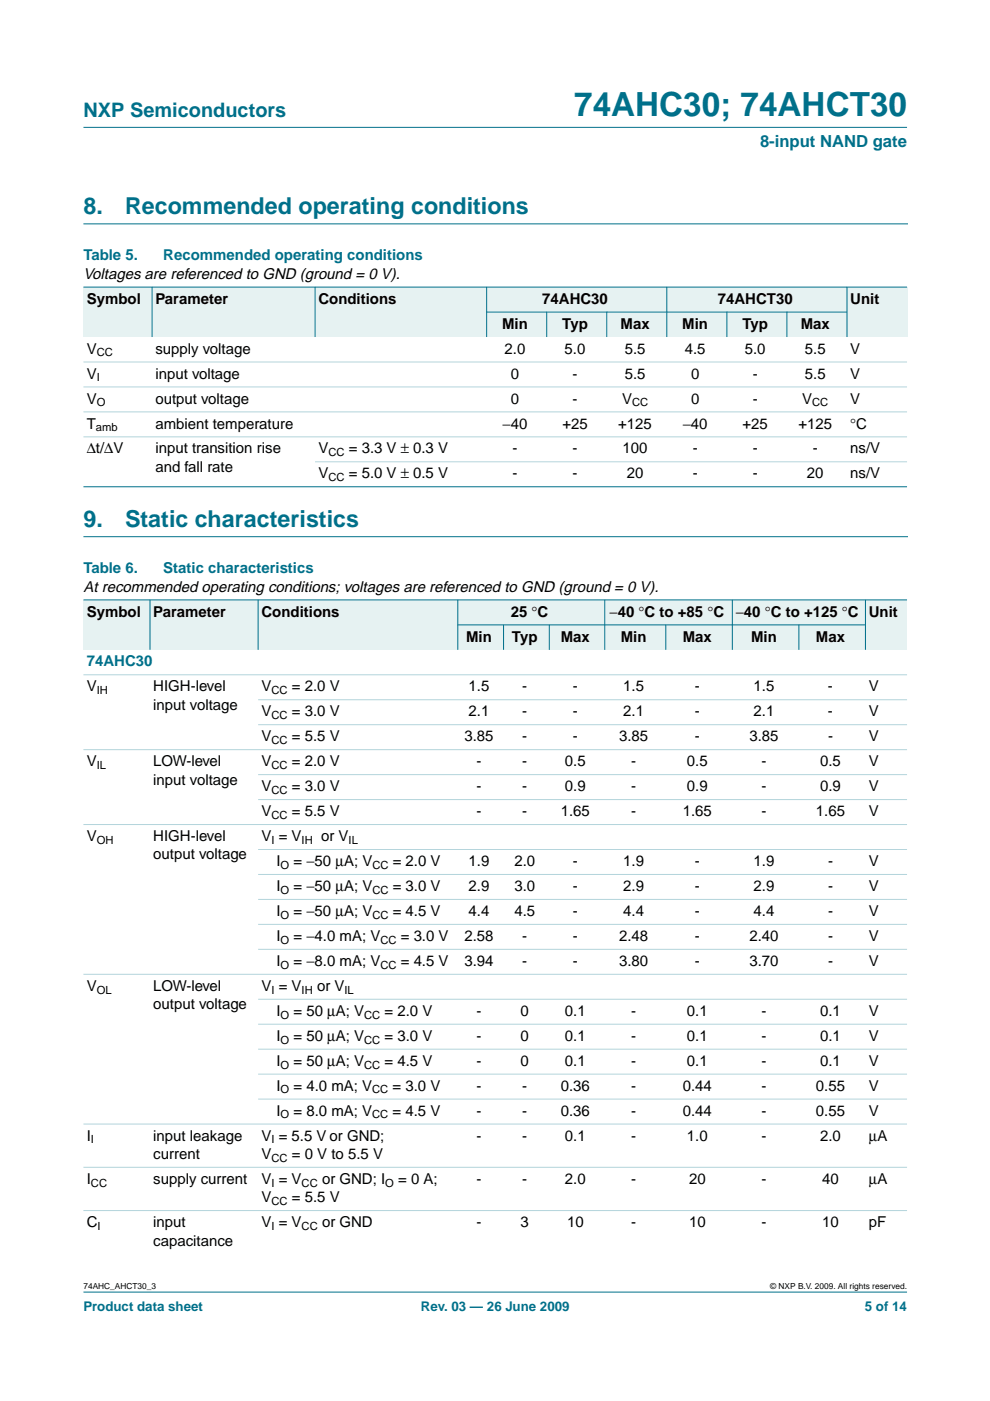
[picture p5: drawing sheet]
<svg xmlns="http://www.w3.org/2000/svg" width="210mm" height="297mm" viewBox="0 0 210 297" stroke-linecap="round" stroke-linejoin="round" font-family="sans-serif">
<defs><g id="words">
<text font-size="7.1" fill="#00708a" x="121.7" y="24.7">74AHC30; 74AHCT30</text>
<g font-size="4.9" fill="#00708a">
<text x="17.7" y="45.5">8.</text>
<text x="26.5" y="45.5">Recommended operating conditions</text>
<text x="17.7" y="111.8">9.</text>
<text x="26.5" y="111.8">Static characteristics</text>
</g>
<text font-size="4.2" fill="#00708a" x="17.7" y="24.9">NXP Semiconductors</text>
<text font-size="3.5" fill="#00708a" x="161.2" y="31.1">8-input NAND gate</text>
<g font-size="3.2" fill="#00708a">
<text x="17.7" y="55.2">Table 5.</text>
<text x="34.6" y="55.2">Recommended operating conditions</text>
<text x="17.7" y="121.5">Table 6.</text>
<text x="34.6" y="121.5">Static characteristics</text>
<text x="18.4" y="141.3">74AHC30</text>
</g>
<g font-size="3.2">
<text x="17.7" y="59.1">Voltages are referenced to GND (ground = 0 V).</text>
<text x="18.4" y="64.4">Symbol</text>
<text x="32.9" y="64.4">Parameter</text>
<text x="67.5" y="64.4">Conditions</text>
<text x="115" y="64.4">74AHC30</text>
<text x="152.2" y="64.4">74AHCT30</text>
<text x="180.3" y="64.4">Unit</text>
<text x="106.5" y="69.7">Min</text>
<text x="119.2" y="69.7">Typ</text>
<text x="131.6" y="69.7">Max</text>
<text x="144.7" y="69.7">Min</text>
<text x="157.4" y="69.7">Typ</text>
<text x="169.8" y="69.7">Max</text>
<text x="18.4" y="75">V</text>
<text x="32.9" y="75">supply voltage</text>
<text x="107" y="75">2.0</text>
<text x="119.7" y="75">5.0</text>
<text x="132.5" y="75">5.5</text>
<text x="145.2" y="75">4.5</text>
<text x="157.9" y="75">5.0</text>
<text x="170.7" y="75">5.5</text>
<text x="180.3" y="75">V</text>
<text x="18.4" y="80.3">V</text>
<text x="32.9" y="80.3">input voltage</text>
<text x="108.3" y="80.3">0</text>
<text x="121.4" y="80.3">-</text>
<text x="132.5" y="80.3">5.5</text>
<text x="146.5" y="80.3">0</text>
<text x="159.6" y="80.3">-</text>
<text x="170.7" y="80.3">5.5</text>
<text x="180.3" y="80.3">V</text>
<text x="18.4" y="85.6">V</text>
<text x="32.9" y="85.6">output voltage</text>
<text x="108.3" y="85.6">0</text>
<text x="121.4" y="85.6">-</text>
<text x="131.9" y="85.6">V</text>
<text x="146.5" y="85.6">0</text>
<text x="159.6" y="85.6">-</text>
<text x="170.1" y="85.6">V</text>
<text x="180.3" y="85.6">V</text>
<text x="18.4" y="90.9">T</text>
<text x="32.9" y="90.9">ambient temperature</text>
<text x="106.6" y="90.9">−40</text>
<text x="119.2" y="90.9">+25</text>
<text x="131.1" y="90.9">+125</text>
<text x="144.8" y="90.9">−40</text>
<text x="157.4" y="90.9">+25</text>
<text x="169.3" y="90.9">+125</text>
<text x="180.3" y="90.9">°C</text>
<text x="18.4" y="96.1">∆t/∆V</text>
<text x="32.9" y="96.1">input transition rise</text>
<text x="32.9" y="100">and fall rate</text>
<text x="67.5" y="96.1">V</text>
<text x="67.5" y="101.4">V</text>
<text x="73.9" y="96.1">= 3.3 V ± 0.3 V</text>
<text x="73.9" y="101.4">= 5.0 V ± 0.5 V</text>
<text x="108.7" y="96.1">-</text>
<text x="108.7" y="101.4">-</text>
<text x="121.4" y="96.1">-</text>
<text x="121.4" y="101.4">-</text>
<text x="132" y="96.1">100</text>
<text x="132.9" y="101.4">20</text>
<text x="146.9" y="96.1">-</text>
<text x="146.9" y="101.4">-</text>
<text x="159.6" y="96.1">-</text>
<text x="159.6" y="101.4">-</text>
<text x="171.1" y="101.4">20</text>
<text x="172.3" y="96.1">-</text>
<text x="180.3" y="96.1">ns/V</text>
<text x="180.3" y="101.4">ns/V</text>
<text x="17.7" y="125.4">At recommended operating conditions; voltages are referenced to GND (ground = 0 V).</text>
<text x="18.4" y="130.7">Symbol</text>
<text x="32.5" y="130.7">Parameter</text>
<text x="55.4" y="130.7">Conditions</text>
<text x="108.3" y="130.7">25 °C</text>
<text x="129.2" y="130.7">−40 °C to +85 °C</text>
<text x="156" y="130.7">−40 °C to +125 °C</text>
<text x="184.2" y="130.7">Unit</text>
<text x="98.8" y="136">Min</text>
<text x="108.5" y="136">Typ</text>
<text x="118.9" y="136">Max</text>
<text x="131.6" y="136">Min</text>
<text x="144.8" y="136">Max</text>
<text x="159.2" y="136">Min</text>
<text x="173" y="136">Max</text>
<text x="18.4" y="146.6">V</text>
<text x="32.5" y="146.6">HIGH-level</text>
<text x="55.4" y="146.6">V</text>
<text x="61.9" y="146.6">= 2.0 V</text>
<text x="99.4" y="146.6">1.5</text>
<text x="110.7" y="146.6">-</text>
<text x="121.5" y="146.6">-</text>
<text x="132.1" y="146.6">1.5</text>
<text x="147.3" y="146.6">-</text>
<text x="159.8" y="146.6">1.5</text>
<text x="175.6" y="146.6">-</text>
<text x="184.2" y="146.6">V</text>
<text x="32.5" y="150.5">input voltage</text>
<text x="55.4" y="151.9">V</text>
<text x="61.9" y="151.9">= 3.0 V</text>
<text x="99.4" y="151.9">2.1</text>
<text x="110.7" y="151.9">-</text>
<text x="121.5" y="151.9">-</text>
<text x="132.1" y="151.9">2.1</text>
<text x="147.3" y="151.9">-</text>
<text x="159.8" y="151.9">2.1</text>
<text x="175.6" y="151.9">-</text>
<text x="184.2" y="151.9">V</text>
<text x="55.4" y="157.2">V</text>
<text x="61.9" y="157.2">= 5.5 V</text>
<text x="98.5" y="157.2">3.85</text>
<text x="110.7" y="157.2">-</text>
<text x="121.5" y="157.2">-</text>
<text x="131.3" y="157.2">3.85</text>
<text x="147.3" y="157.2">-</text>
<text x="158.9" y="157.2">3.85</text>
<text x="175.6" y="157.2">-</text>
<text x="184.2" y="157.2">V</text>
<text x="18.4" y="162.5">V</text>
<text x="32.5" y="162.5">LOW-level</text>
<text x="32.5" y="166.4">input voltage</text>
<text x="55.4" y="162.5">V</text>
<text x="55.4" y="167.8">V</text>
<text x="61.9" y="162.5">= 2.0 V</text>
<text x="61.9" y="167.8">= 3.0 V</text>
<text x="101" y="162.5">-</text>
<text x="101" y="167.8">-</text>
<text x="110.7" y="162.5">-</text>
<text x="110.7" y="167.8">-</text>
<text x="119.8" y="162.5">0.5</text>
<text x="119.8" y="167.8">0.9</text>
<text x="133.8" y="162.5">-</text>
<text x="133.8" y="167.8">-</text>
<text x="145.7" y="162.5">0.5</text>
<text x="145.7" y="167.8">0.9</text>
<text x="161.4" y="162.5">-</text>
<text x="161.4" y="167.8">-</text>
<text x="173.9" y="162.5">0.5</text>
<text x="173.9" y="167.8">0.9</text>
<text x="184.2" y="162.5">V</text>
<text x="184.2" y="167.8">V</text>
<text x="55.4" y="173.1">V</text>
<text x="61.9" y="173.1">= 5.5 V</text>
<text x="101" y="173.1">-</text>
<text x="110.7" y="173.1">-</text>
<text x="118.9" y="173.1">1.65</text>
<text x="133.8" y="173.1">-</text>
<text x="144.8" y="173.1">1.65</text>
<text x="161.4" y="173.1">-</text>
<text x="173" y="173.1">1.65</text>
<text x="184.2" y="173.1">V</text>
<text x="18.4" y="178.3">V</text>
<text x="32.5" y="178.3">HIGH-level</text>
<text x="55.4" y="178.3">V = V</text>
<text x="68.1" y="178.3">or V</text>
<text x="32.5" y="182.2">output voltage</text>
<text x="58.6" y="183.6">I</text>
<text x="62.2" y="183.6">= −50 µA; V</text>
<text x="83.3" y="183.6">= 2.0 V</text>
<text x="99.4" y="183.6">1.9</text>
<text x="109.1" y="183.6">2.0</text>
<text x="121.5" y="183.6">-</text>
<text x="132.1" y="183.6">1.9</text>
<text x="147.3" y="183.6">-</text>
<text x="159.8" y="183.6">1.9</text>
<text x="175.6" y="183.6">-</text>
<text x="184.2" y="183.6">V</text>
<text x="58.6" y="188.9">I</text>
<text x="62.2" y="188.9">= −50 µA; V</text>
<text x="83.3" y="188.9">= 3.0 V</text>
<text x="99.4" y="188.9">2.9</text>
<text x="109.1" y="188.9">3.0</text>
<text x="121.5" y="188.9">-</text>
<text x="132.1" y="188.9">2.9</text>
<text x="147.3" y="188.9">-</text>
<text x="159.8" y="188.9">2.9</text>
<text x="175.6" y="188.9">-</text>
<text x="184.2" y="188.9">V</text>
<text x="58.6" y="194.2">I</text>
<text x="62.2" y="194.2">= −50 µA; V</text>
<text x="83.3" y="194.2">= 4.5 V</text>
<text x="99.4" y="194.2">4.4</text>
<text x="109.1" y="194.2">4.5</text>
<text x="121.5" y="194.2">-</text>
<text x="132.1" y="194.2">4.4</text>
<text x="147.3" y="194.2">-</text>
<text x="159.8" y="194.2">4.4</text>
<text x="175.6" y="194.2">-</text>
<text x="184.2" y="194.2">V</text>
<text x="58.6" y="199.5">I</text>
<text x="62.2" y="199.5">= −4.0 mA; V</text>
<text x="85" y="199.5">= 3.0 V</text>
<text x="98.5" y="199.5">2.58</text>
<text x="110.7" y="199.5">-</text>
<text x="121.5" y="199.5">-</text>
<text x="131.2" y="199.5">2.48</text>
<text x="147.3" y="199.5">-</text>
<text x="158.9" y="199.5">2.40</text>
<text x="175.6" y="199.5">-</text>
<text x="184.2" y="199.5">V</text>
<text x="58.6" y="204.8">I</text>
<text x="62.2" y="204.8">= −8.0 mA; V</text>
<text x="85" y="204.8">= 4.5 V</text>
<text x="98.5" y="204.8">3.94</text>
<text x="110.7" y="204.8">-</text>
<text x="121.5" y="204.8">-</text>
<text x="131.2" y="204.8">3.80</text>
<text x="147.3" y="204.8">-</text>
<text x="158.9" y="204.8">3.70</text>
<text x="175.6" y="204.8">-</text>
<text x="184.2" y="204.8">V</text>
<text x="18.4" y="210.1">V</text>
<text x="32.5" y="210.1">LOW-level</text>
<text x="32.5" y="214">output voltage</text>
<text x="55.4" y="210.1">V = V</text>
<text x="58.6" y="215.4">I</text>
<text x="62.2" y="215.4">= 50 µA; V</text>
<text x="67.2" y="210.1">or V</text>
<text x="81.5" y="215.4">= 2.0 V</text>
<text x="101" y="215.4">-</text>
<text x="110.4" y="215.4">0</text>
<text x="119.8" y="215.4">0.1</text>
<text x="133.8" y="215.4">-</text>
<text x="145.7" y="215.4">0.1</text>
<text x="161.4" y="215.4">-</text>
<text x="173.9" y="215.4">0.1</text>
<text x="184.2" y="215.4">V</text>
<text x="58.6" y="220.7">I</text>
<text x="62.2" y="220.7">= 50 µA; V</text>
<text x="81.5" y="220.7">= 3.0 V</text>
<text x="101" y="220.7">-</text>
<text x="110.4" y="220.7">0</text>
<text x="119.8" y="220.7">0.1</text>
<text x="133.8" y="220.7">-</text>
<text x="145.7" y="220.7">0.1</text>
<text x="161.4" y="220.7">-</text>
<text x="173.9" y="220.7">0.1</text>
<text x="184.2" y="220.7">V</text>
<text x="58.6" y="226">I</text>
<text x="62.2" y="226">= 50 µA; V</text>
<text x="81.5" y="226">= 4.5 V</text>
<text x="101" y="226">-</text>
<text x="110.4" y="226">0</text>
<text x="119.8" y="226">0.1</text>
<text x="133.8" y="226">-</text>
<text x="145.7" y="226">0.1</text>
<text x="161.4" y="226">-</text>
<text x="173.9" y="226">0.1</text>
<text x="184.2" y="226">V</text>
<text x="58.6" y="231.3">I</text>
<text x="62.2" y="231.3">= 4.0 mA; V</text>
<text x="83.2" y="231.3">= 3.0 V</text>
<text x="101" y="231.3">-</text>
<text x="110.7" y="231.3">-</text>
<text x="118.9" y="231.3">0.36</text>
<text x="133.8" y="231.3">-</text>
<text x="144.8" y="231.3">0.44</text>
<text x="161.4" y="231.3">-</text>
<text x="173" y="231.3">0.55</text>
<text x="184.2" y="231.3">V</text>
<text x="58.6" y="236.6">I</text>
<text x="62.2" y="236.6">= 8.0 mA; V</text>
<text x="83.2" y="236.6">= 4.5 V</text>
<text x="101" y="236.6">-</text>
<text x="110.7" y="236.6">-</text>
<text x="118.9" y="236.6">0.36</text>
<text x="133.8" y="236.6">-</text>
<text x="144.8" y="236.6">0.44</text>
<text x="161.4" y="236.6">-</text>
<text x="173" y="236.6">0.55</text>
<text x="184.2" y="236.6">V</text>
<text x="18.4" y="241.8">I</text>
<text x="32.5" y="241.8">input leakage</text>
<text x="32.5" y="245.7">current</text>
<text x="55.4" y="241.8">V = 5.5 V or GND;</text>
<text x="55.4" y="245.7">V</text>
<text x="61.9" y="245.7">= 0 V to 5.5 V</text>
<text x="101" y="241.8">-</text>
<text x="110.7" y="241.8">-</text>
<text x="119.8" y="241.8">0.1</text>
<text x="133.8" y="241.8">-</text>
<text x="145.7" y="241.8">1.0</text>
<text x="161.4" y="241.8">-</text>
<text x="173.9" y="241.8">2.0</text>
<text x="184.2" y="241.8">µA</text>
<text x="18.4" y="251">I</text>
<text x="32.5" y="251">supply current</text>
<text x="55.4" y="251">V = V</text>
<text x="68.3" y="251">or GND; I</text>
<text x="84.4" y="251">= 0 A;</text>
<text x="101" y="251">-</text>
<text x="110.7" y="251">-</text>
<text x="119.8" y="251">2.0</text>
<text x="133.8" y="251">-</text>
<text x="146.1" y="251">20</text>
<text x="161.4" y="251">-</text>
<text x="174.3" y="251">40</text>
<text x="184.2" y="251">µA</text>
<text x="55.4" y="254.9">V</text>
<text x="61.9" y="254.9">= 5.5 V</text>
<text x="18.4" y="260.2">C</text>
<text x="32.5" y="260.2">input</text>
<text x="55.4" y="260.2">V = V</text>
<text x="68.3" y="260.2">or GND</text>
<text x="101" y="260.2">-</text>
<text x="110.4" y="260.2">3</text>
<text x="120.2" y="260.2">10</text>
<text x="133.8" y="260.2">-</text>
<text x="146.1" y="260.2">10</text>
<text x="161.4" y="260.2">-</text>
<text x="174.3" y="260.2">10</text>
<text x="184.2" y="260.2">pF</text>
<text x="32.5" y="264.1">capacitance</text>
</g>
<g font-size="2.8" fill="#00708a">
<text x="17.7" y="278">Product data sheet</text>
<text x="89.2" y="278">Rev. 03 — 26 June 2009</text>
<text x="183.4" y="278">5 of 14</text>
</g>
<g font-size="2.4">
<text x="20.5" y="75.6">CC</text>
<text x="20.5" y="80.8">I</text>
<text x="20.5" y="86.1">O</text>
<text x="134" y="86.1">CC</text>
<text x="172.2" y="86.1">CC</text>
<text x="20.3" y="91.4">amb</text>
<text x="69.6" y="96.7">CC</text>
<text x="69.6" y="102">CC</text>
<text x="20.5" y="147.2">IH</text>
<text x="57.6" y="147.2">CC</text>
<text x="57.6" y="152.5">CC</text>
<text x="57.6" y="157.8">CC</text>
<text x="20.5" y="163">IL</text>
<text x="57.6" y="163">CC</text>
<text x="57.6" y="168.3">CC</text>
<text x="57.6" y="173.6">CC</text>
<text x="20.5" y="178.9">OH</text>
<text x="57.6" y="178.9">I</text>
<text x="64" y="178.9">IH</text>
<text x="73.9" y="178.9">IL</text>
<text x="59.5" y="184.2">O</text>
<text x="79" y="184.2">CC</text>
<text x="59.5" y="189.5">O</text>
<text x="79" y="189.5">CC</text>
<text x="59.5" y="194.8">O</text>
<text x="79" y="194.8">CC</text>
<text x="59.5" y="200.1">O</text>
<text x="80.6" y="200.1">CC</text>
<text x="59.5" y="205.4">O</text>
<text x="80.6" y="205.4">CC</text>
<text x="20.5" y="210.7">OL</text>
<text x="57.6" y="210.7">I</text>
<text x="59.5" y="216">O</text>
<text x="64" y="210.7">IH</text>
<text x="73" y="210.7">IL</text>
<text x="77.2" y="216">CC</text>
<text x="59.5" y="221.3">O</text>
<text x="77.2" y="221.3">CC</text>
<text x="59.5" y="226.5">O</text>
<text x="77.2" y="226.5">CC</text>
<text x="59.5" y="231.8">O</text>
<text x="78.9" y="231.8">CC</text>
<text x="59.5" y="237.1">O</text>
<text x="78.9" y="237.1">CC</text>
<text x="19.3" y="242.4">I</text>
<text x="57.6" y="242.4">I</text>
<text x="19.3" y="251.6">CC</text>
<text x="57.6" y="246.3">CC</text>
<text x="57.6" y="251.6">I</text>
<text x="64" y="251.6">CC</text>
<text x="81.7" y="251.6">O</text>
<text x="57.6" y="255.5">CC</text>
<text x="20.7" y="260.8">I</text>
<text x="57.6" y="260.8">I</text>
<text x="64" y="260.8">CC</text>
</g>
<g font-size="1.8">
<text x="17.7" y="273.4">74AHC_AHCT30_3</text>
<text x="163.3" y="273.4">© NXP B.V. 2009. All rights reserved.</text>
</g>
</g></defs>
<g fill="#00708a" stroke="#00708a" stroke-width=".21">
<path d="M17.7 273.9h174.6z"/>
<path d="M17.7 27h174.6z"/>
</g>
<path d="M17.7 47.5h174.7M17.7 113.8h174.7" fill="none" stroke="#00708a" stroke-width=".21"/>
<g fill="#e6f2f2">
<path d="M17.7 60.9h14.5v10.6h-14.5z" fill-rule="evenodd"/>
<path d="M32.2 60.9h34.6v10.6h-34.6z" fill-rule="evenodd"/>
<path d="M66.8 60.9h36.4v10.6h-36.4z" fill-rule="evenodd"/>
<path d="M103.2 60.9h38.2v5.3h-38.2z" fill-rule="evenodd"/>
<path d="M141.4 60.9h38.2v5.3h-38.2z" fill-rule="evenodd"/>
<path d="M179.6 60.9h12.7v10.6h-12.7z" fill-rule="evenodd"/>
<path d="M103.2 66.2h12.7v5.3h-12.7z" fill-rule="evenodd"/>
<path d="M115.9 66.2h12.7v5.3h-12.7z" fill-rule="evenodd"/>
<path d="M128.6 66.2h12.8v5.3h-12.8z" fill-rule="evenodd"/>
<path d="M141.4 66.2h12.7v5.3h-12.7z" fill-rule="evenodd"/>
<path d="M154.1 66.2h12.7v5.3h-12.7z" fill-rule="evenodd"/>
<path d="M166.8 66.2h12.8v5.3h-12.8z" fill-rule="evenodd"/>
</g>
<g fill="#00708a" stroke="#00708a" stroke-width=".21">
<path d="M32.2 60.8v10.7z"/>
<path d="M66.8 60.8v10.7z"/>
<path d="M103.2 60.8v10.7z"/>
<path d="M115.9 66.1v5.4z"/>
<path d="M128.6 66.1v5.4z"/>
<path d="M141.4 60.8v10.7z"/>
<path d="M154.1 66.1v5.4z"/>
<path d="M166.8 66.1v5.4z"/>
<path d="M179.6 60.8v10.7z"/>
<path d="M17.7 60.9h174.6z"/>
<path d="M103.1 66.2h76.5z"/>
<path d="M17.7 103.2h174.6z"/>
</g>
<g fill="#b3d4db" stroke="#b3d4db" stroke-width=".21">
<path d="M17.7 76.7h174.6z"/>
<path d="M17.7 82h174.6z"/>
<path d="M17.7 87.3h174.6z"/>
<path d="M17.7 92.6h174.6z"/>
<path d="M66.8 97.9h125.5z"/>
</g>
<g fill="#e6f2f2">
<path d="M17.7 127.2h14.1v10.6h-14.1z" fill-rule="evenodd"/>
<path d="M31.8 127.2h22.9v10.6h-22.9z" fill-rule="evenodd"/>
<path d="M54.7 127.2h42.4v10.6h-42.4z" fill-rule="evenodd"/>
<path d="M97.1 127.2h31.1v5.3h-31.1z" fill-rule="evenodd"/>
<path d="M128.2 127.2h27.1v5.3h-27.1z" fill-rule="evenodd"/>
<path d="M155.3 127.2h28.2v5.3h-28.2z" fill-rule="evenodd"/>
<path d="M183.5 127.2h8.8v10.6h-8.8z" fill-rule="evenodd"/>
<path d="M97.1 132.5h9.7v5.3h-9.7z" fill-rule="evenodd"/>
<path d="M106.8 132.5h9.7v5.3h-9.7z" fill-rule="evenodd"/>
<path d="M116.5 132.5h11.7v5.3h-11.7z" fill-rule="evenodd"/>
<path d="M128.2 132.5h13v5.3h-13z" fill-rule="evenodd"/>
<path d="M141.2 132.5h14.1v5.3h-14.1z" fill-rule="evenodd"/>
<path d="M155.3 132.5h14.1v5.3h-14.1z" fill-rule="evenodd"/>
<path d="M169.4 132.5h14.1v5.3h-14.1z" fill-rule="evenodd"/>
</g>
<g fill="#00708a" stroke="#00708a" stroke-width=".21">
<path d="M31.8 127.2v10.6z"/>
<path d="M54.7 127.2v10.6z"/>
<path d="M97.1 127.2v10.6z"/>
<path d="M106.8 132.4v5.4z"/>
<path d="M116.5 132.4v5.4z"/>
<path d="M128.2 127.2v10.6z"/>
<path d="M141.2 132.4v5.4z"/>
<path d="M155.3 127.2v10.6z"/>
<path d="M169.4 132.4v5.4z"/>
<path d="M183.5 127.2v10.6z"/>
<path d="M17.7 127.2h174.6z"/>
<path d="M97 132.5h86.5z"/>
</g>
<g fill="#b3d4db" stroke="#b3d4db" stroke-width=".21">
<path d="M17.7 143.1h174.6z"/>
<path d="M54.7 148.4h137.6z"/>
<path d="M54.7 153.7h137.6z"/>
<path d="M17.7 158.9h174.6z"/>
<path d="M54.7 164.2h137.6z"/>
<path d="M54.7 169.5h137.6z"/>
<path d="M17.7 174.8h174.6z"/>
<path d="M54.7 180.1h137.6z"/>
<path d="M54.7 185.4h137.6z"/>
<path d="M54.7 190.7h137.6z"/>
<path d="M54.7 196h137.6z"/>
<path d="M54.7 201.3h137.6z"/>
<path d="M17.7 206.6h174.6z"/>
<path d="M54.7 211.9h137.6z"/>
<path d="M54.7 217.2h137.6z"/>
<path d="M54.7 222.4h137.6z"/>
<path d="M54.7 227.7h137.6z"/>
<path d="M54.7 233h137.6z"/>
<path d="M17.7 238.3h174.6z"/>
<path d="M17.7 247.5h174.6z"/>
<path d="M17.7 256.7h174.6z"/>
</g>
<use href="#words"/>
</svg>
